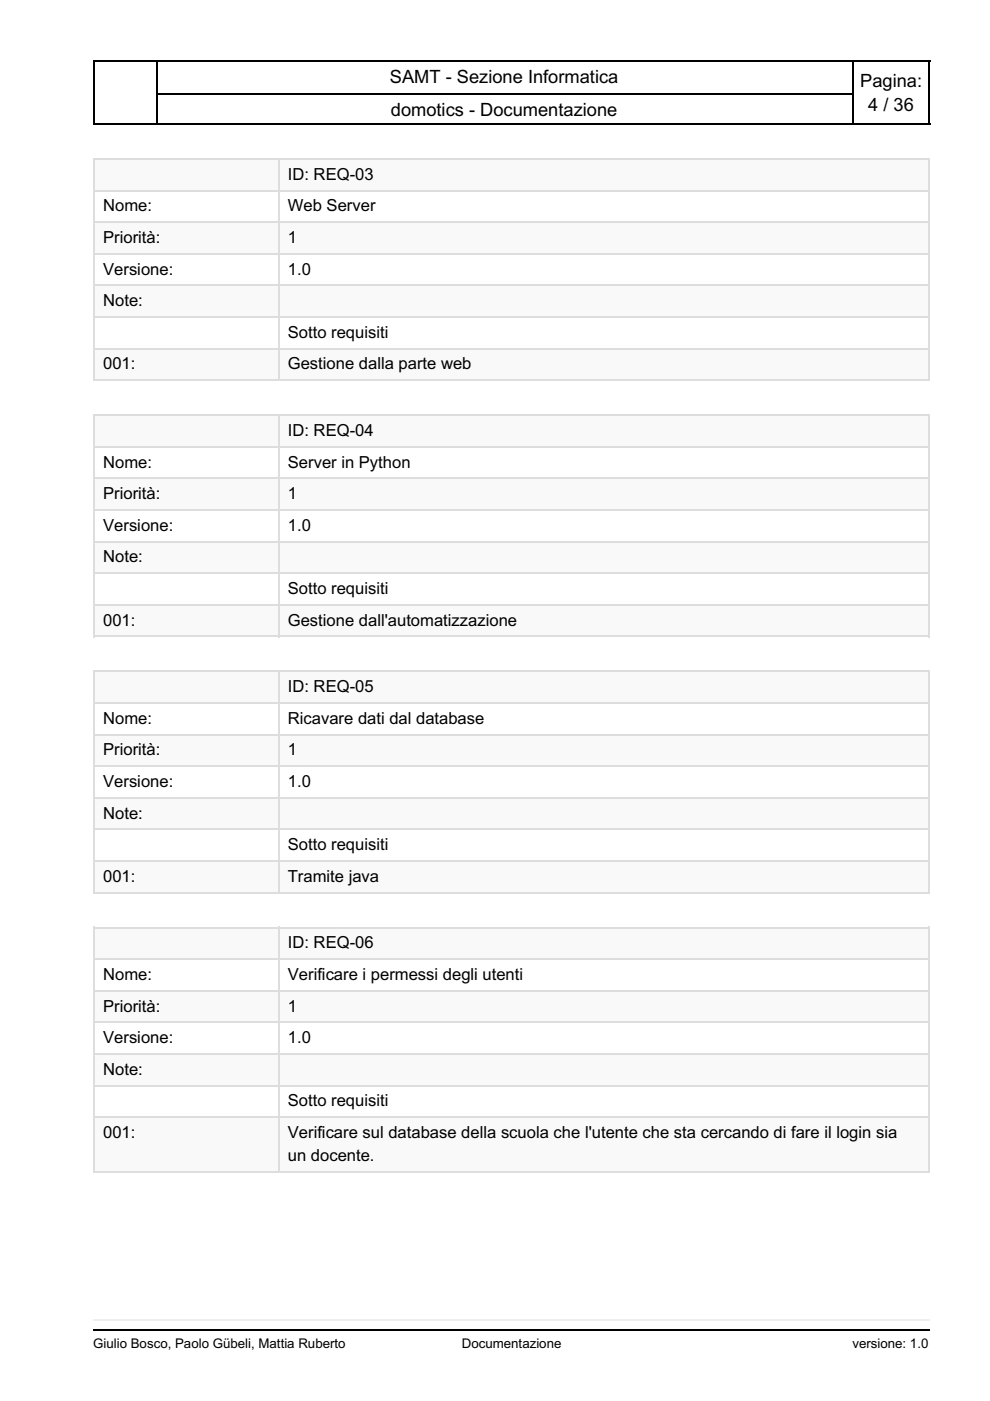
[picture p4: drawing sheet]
<svg xmlns="http://www.w3.org/2000/svg" width="210mm" height="297mm" viewBox="0 0 210 297" stroke-linecap="round" stroke-linejoin="round" font-family="sans-serif">
<defs><g id="words">
<g font-size="3.9">
<text x="82.7" y="17.6">SAMT - Sezione Informatica</text>
<text x="182.4" y="18.3">Pagina:</text>
<text x="184.1" y="23.6">4 / 36</text>
<text x="82.9" y="24.7">domotics - Documentazione</text>
</g>
<g font-size="3.5">
<text x="61" y="38.1">ID: REQ-03</text>
<text x="21.9" y="44.8">Nome:</text>
<text x="61" y="44.8">Web Server</text>
<text x="21.9" y="51.5">Priorità:</text>
<text x="61" y="51.5">1</text>
<text x="21.9" y="58.2">Versione:</text>
<text x="61" y="58.2">1.0</text>
<text x="21.9" y="64.9">Note:</text>
<text x="61" y="71.6">Sotto requisiti</text>
<text x="21.9" y="78.3">001:</text>
<text x="61" y="78.3">Gestione dalla parte web</text>
<text x="61" y="92.4">ID: REQ-04</text>
<text x="21.9" y="99.1">Nome:</text>
<text x="61" y="99.1">Server in Python</text>
<text x="21.9" y="105.8">Priorità:</text>
<text x="61" y="105.8">1</text>
<text x="21.9" y="112.5">Versione:</text>
<text x="61" y="112.5">1.0</text>
<text x="21.9" y="119.2">Note:</text>
<text x="61" y="125.9">Sotto requisiti</text>
<text x="21.9" y="132.6">001:</text>
<text x="61" y="132.6">Gestione dall'automatizzazione</text>
<text x="61" y="146.8">ID: REQ-05</text>
<text x="21.9" y="153.5">Nome:</text>
<text x="61" y="153.5">Ricavare dati dal database</text>
<text x="21.9" y="160.2">Priorità:</text>
<text x="61" y="160.2">1</text>
<text x="21.9" y="166.9">Versione:</text>
<text x="61" y="166.9">1.0</text>
<text x="21.9" y="173.6">Note:</text>
<text x="61" y="180.3">Sotto requisiti</text>
<text x="21.9" y="187">001:</text>
<text x="61" y="187">Tramite java</text>
<text x="61" y="201.1">ID: REQ-06</text>
<text x="21.9" y="207.8">Nome:</text>
<text x="61" y="207.8">Verificare i permessi degli utenti</text>
<text x="21.9" y="214.5">Priorità:</text>
<text x="61" y="214.5">1</text>
<text x="21.9" y="221.2">Versione:</text>
<text x="61" y="221.2">1.0</text>
<text x="21.9" y="227.9">Note:</text>
<text x="61" y="234.6">Sotto requisiti</text>
<text x="21.9" y="241.3">001:</text>
<text x="61" y="241.3">Verificare sul database della scuola che l'utente che sta cercando di fare il login sia</text>
<text x="61" y="246.2">un docente.</text>
</g>
<g font-size="2.8">
<text x="19.8" y="285.7">Giulio Bosco, Paolo Gübeli, Mattia Ruberto</text>
<text x="97.9" y="285.7">Documentazione</text>
<text x="180.7" y="285.7">versione: 1.0</text>
</g>
</g></defs>
<path d="M19.8 12.9h177.4M19.8 19.9h177.4M19.8 26.3h177.4" fill="none" stroke="#000" stroke-width=".35"/>
<path d="M19.8 12.7h13.7v13.8h-13.7z" fill="#fff"/>
<path d="M19.8 12.9h13.7M19.9 12.7v13.8M33.3 12.7v13.8M19.8 26.3h13.7" fill="none" stroke="#000" stroke-width=".35"/>
<path d="M180.6 12.7h16.6v13.8h-16.6z" fill="#fff"/>
<path d="M180.6 12.9h16.6M180.8 12.7v13.8M197 12.7v13.8M180.6 26.3h16.6" fill="none" stroke="#000" stroke-width=".35"/>
<g fill="#fff">
<path d="M9.9 276.9h190.1v10.3h-190.1z"/>
<path d="M16.2 279.8h181v4.5h-181z"/>
</g>
<path d="M19.8 279.9h177.4" fill="none" stroke="#eee" stroke-width=".35"/>
<path d="M19.8 282h177.4" fill="none" stroke="#000" stroke-width=".35"/>
<g fill="#fff">
<path d="M9.9 30h190.1v246.9h-190.1z"/>
<path d="M16.2 29.9h181v247.1h-181z"/>
<path d="M19.8 33.5h177.4v47.3h-177.4z"/>
</g>
<g fill="#f9f9f9">
<path d="M19.8 33.5h39.1v6.7h-39.1z"/>
<path d="M58.9 33.5h137.9v6.7h-137.9z"/>
<path d="M19.8 46.9h39.1v6.7h-39.1z"/>
<path d="M58.9 46.9h137.9v6.7h-137.9z"/>
<path d="M19.8 60.3h39.1v6.7h-39.1z"/>
<path d="M58.9 60.3h137.9v6.7h-137.9z"/>
<path d="M19.8 73.7h39.1v6.7h-39.1z"/>
<path d="M58.9 73.7h137.9v6.7h-137.9z"/>
</g>
<path d="M19.8 33.7h177.4M19.9 33.5v47.3M59.1 33.5v47.3M197 33.5v47.3M19.8 53.8h177.4M19.8 47.1h177.4M19.8 40.4h177.4M19.8 73.9h177.4M19.8 67.2h177.4M19.8 60.5h177.4M19.8 80.6h177.4" fill="none" stroke="#ddd" stroke-width=".35"/>
<path d="M19.8 87.8h177.4v47.3h-177.4z" fill="#fff"/>
<g fill="#f9f9f9">
<path d="M19.8 87.8h39.1v6.7h-39.1z"/>
<path d="M58.9 87.8h137.9v6.7h-137.9z"/>
<path d="M19.8 101.2h39.1v6.7h-39.1z"/>
<path d="M58.9 101.2h137.9v6.7h-137.9z"/>
<path d="M19.8 114.7h39.1v6.7h-39.1z"/>
<path d="M58.9 114.7h137.9v6.7h-137.9z"/>
<path d="M19.8 128.1h39.1v6.7h-39.1z"/>
<path d="M58.9 128.1h137.9v6.7h-137.9z"/>
</g>
<path d="M19.8 94.7h177.4M19.8 88h177.4M19.9 87.8v47.3M59.1 87.8v47.3M197 87.8v47.3M19.8 114.8h177.4M19.8 108.1h177.4M19.8 101.4h177.4M19.8 128.2h177.4M19.8 134.9h177.4M19.8 121.5h177.4" fill="none" stroke="#ddd" stroke-width=".35"/>
<path d="M19.8 142.2h177.4v47.2h-177.4z" fill="#fff"/>
<g fill="#f9f9f9">
<path d="M19.8 142.2h39.1v6.7h-39.1z"/>
<path d="M58.9 142.2h137.9v6.7h-137.9z"/>
<path d="M19.8 155.6h39.1v6.7h-39.1z"/>
<path d="M58.9 155.6h137.9v6.7h-137.9z"/>
<path d="M19.8 169h39.1v6.7h-39.1z"/>
<path d="M58.9 169h137.9v6.7h-137.9z"/>
<path d="M19.8 182.4h39.1v6.7h-39.1z"/>
<path d="M58.9 182.4h137.9v6.7h-137.9z"/>
</g>
<path d="M19.8 155.8h177.4M19.8 149h177.4M19.8 142.3h177.4M19.9 142.2v47.2M59.1 142.2v47.2M197 142.2v47.2M19.8 175.9h177.4M19.8 169.2h177.4M19.8 162.5h177.4M19.8 182.6h177.4M19.8 189.3h177.4" fill="none" stroke="#ddd" stroke-width=".35"/>
<path d="M19.8 196.5h177.4v52.2h-177.4z" fill="#fff"/>
<g fill="#f9f9f9">
<path d="M19.8 196.5h39.1v6.7h-39.1z"/>
<path d="M58.9 196.5h137.9v6.7h-137.9z"/>
<path d="M19.8 209.9h39.1v6.7h-39.1z"/>
<path d="M58.9 209.9h137.9v6.7h-137.9z"/>
<path d="M19.8 223.3h39.1v6.7h-39.1z"/>
<path d="M58.9 223.3h137.9v6.7h-137.9z"/>
<path d="M19.8 236.7h39.1v11.7h-39.1z"/>
<path d="M58.9 236.7h137.9v11.7h-137.9z"/>
</g>
<path d="M19.8 196.7h177.4M19.9 196.5v52.2M59.1 196.5v52.2M197 196.5v52.2M19.8 216.8h177.4M19.8 210.1h177.4M19.8 203.4h177.4M19.8 236.9h177.4M19.8 230.2h177.4M19.8 223.5h177.4M19.8 248.5h177.4" fill="none" stroke="#ddd" stroke-width=".35"/>
<use href="#words"/>
</svg>
